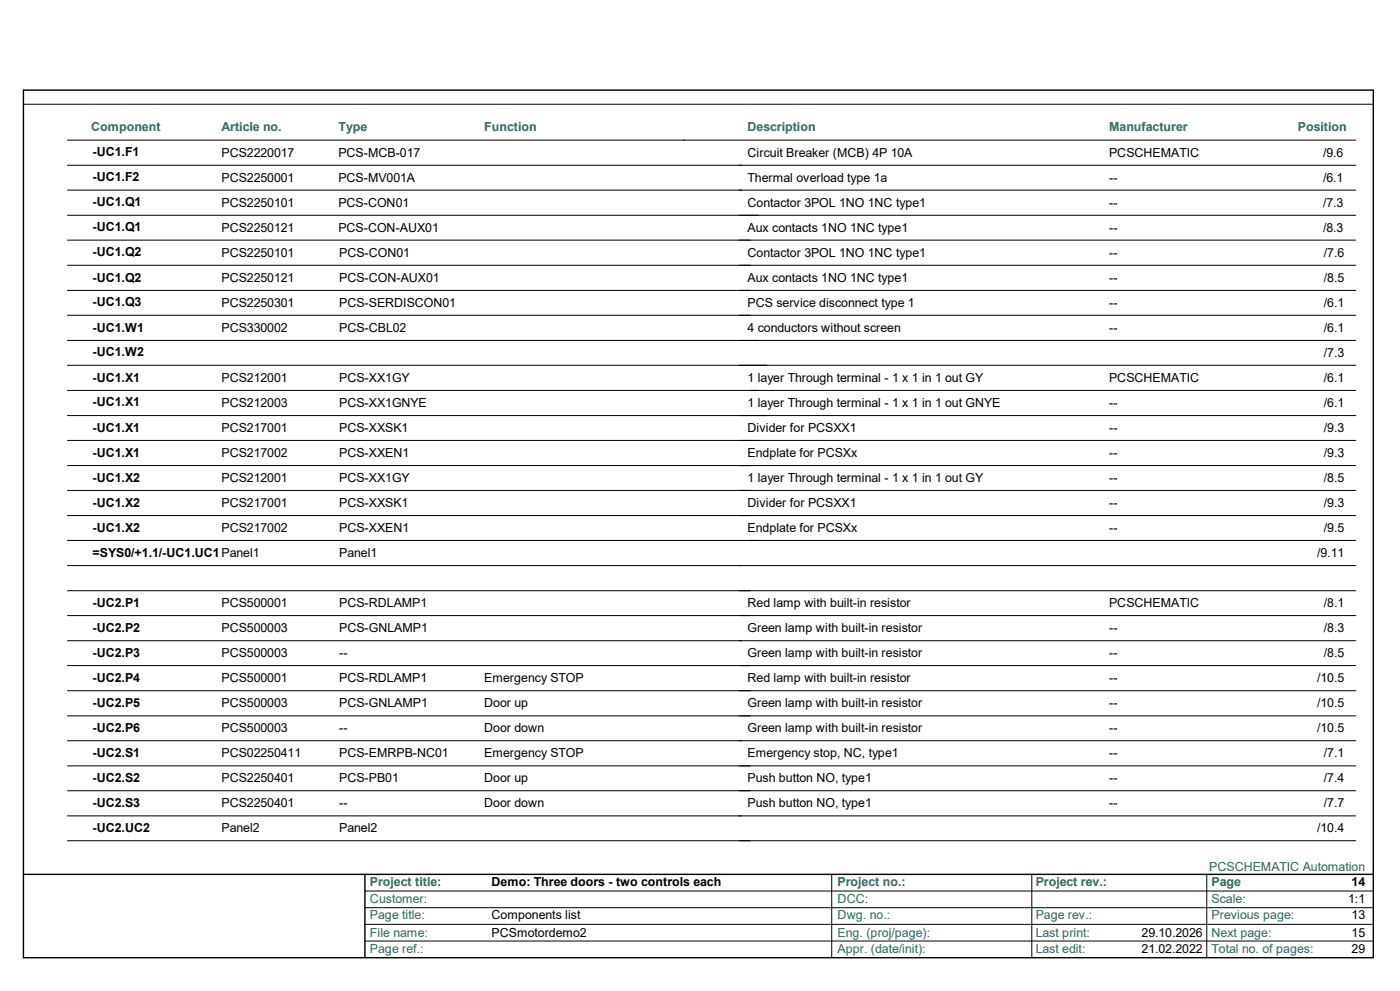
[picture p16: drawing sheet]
<svg xmlns="http://www.w3.org/2000/svg" width="420mm" height="297mm" viewBox="0 0 420 297" stroke-linecap="round" stroke-linejoin="round" font-family="sans-serif">
<defs><g id="words">
<g font-size="3.7" fill="#27675f">
<text x="27.3" y="39.4">Component</text>
<text x="66.5" y="39.4">Article no.</text>
<text x="101.5" y="39.4">Type</text>
<text x="145.3" y="39.4">Function</text>
<text x="224.3" y="39.4">Description</text>
<text x="332.7" y="39.4">Manufacturer</text>
<text x="389.4" y="39.4">Position</text>
<text x="362.8" y="260.9">PCSCHEMATIC Automation</text>
<text x="111" y="265.6">Project title:</text>
<text x="251.3" y="265.6">Project no.:</text>
<text x="310.7" y="265.6">Project rev.:</text>
<text x="363.5" y="265.6">Page</text>
<text x="111" y="270.7">Customer:</text>
<text x="111" y="275.5">Page title:</text>
<text x="251.3" y="275.5">Dwg. no.:</text>
<text x="251.3" y="270.7">DCC:</text>
<text x="310.7" y="275.5">Page rev.:</text>
<text x="363.5" y="275.5">Previous page:</text>
<text x="363.5" y="270.7">Scale:</text>
<text x="111" y="280.7">File name:</text>
<text x="251.3" y="280.7">Eng. (proj/page):</text>
<text x="310.7" y="280.7">Last print:</text>
<text x="363.5" y="280.7">Next page:</text>
<text x="111" y="285.5">Page ref.:</text>
<text x="251.3" y="285.5">Appr. (date/init):</text>
<text x="310.7" y="285.5">Last edit:</text>
<text x="363.5" y="285.5">Total no. of pages:</text>
</g>
<g font-size="3.7">
<text x="27.8" y="46.9">-UC1.F1</text>
<text x="66.5" y="47">PCS2220017</text>
<text x="101.5" y="47">PCS-MCB-017</text>
<text x="224.3" y="47">Circuit Breaker (MCB) 4P 10A</text>
<text x="332.7" y="47">PCSCHEMATIC</text>
<text x="396.9" y="47">/9.6</text>
<text x="27.8" y="54.3">-UC1.F2</text>
<text x="66.5" y="54.4">PCS2250001</text>
<text x="101.5" y="54.4">PCS-MV001A</text>
<text x="224.3" y="54.4">Thermal overload type 1a</text>
<text x="332.7" y="54.4">--</text>
<text x="396.9" y="54.4">/6.1</text>
<text x="27.8" y="61.9">-UC1.Q1</text>
<text x="66.5" y="62">PCS2250101</text>
<text x="101.5" y="62">PCS-CON01</text>
<text x="224.3" y="62">Contactor 3POL 1NO 1NC type1</text>
<text x="332.7" y="62">--</text>
<text x="396.9" y="62">/7.3</text>
<text x="27.8" y="69.3">-UC1.Q1</text>
<text x="66.5" y="69.4">PCS2250121</text>
<text x="101.5" y="69.4">PCS-CON-AUX01</text>
<text x="224.3" y="69.4">Aux contacts 1NO 1NC type1</text>
<text x="332.7" y="69.4">--</text>
<text x="396.9" y="69.4">/8.3</text>
<text x="27.8" y="76.9">-UC1.Q2</text>
<text x="66.5" y="77">PCS2250101</text>
<text x="101.8" y="77">PCS-CON01</text>
<text x="224.3" y="77">Contactor 3POL 1NO 1NC type1</text>
<text x="332.7" y="77">--</text>
<text x="397.2" y="77">/7.6</text>
<text x="27.8" y="84.4">-UC1.Q2</text>
<text x="66.5" y="84.5">PCS2250121</text>
<text x="101.8" y="84.5">PCS-CON-AUX01</text>
<text x="224.3" y="84.5">Aux contacts 1NO 1NC type1</text>
<text x="332.7" y="84.5">--</text>
<text x="397.2" y="84.5">/8.5</text>
<text x="27.8" y="91.9">-UC1.Q3</text>
<text x="66.5" y="91.9">PCS2250301</text>
<text x="101.8" y="91.9">PCS-SERDISCON01</text>
<text x="224.3" y="91.9">PCS service disconnect type 1</text>
<text x="332.7" y="91.9">--</text>
<text x="397.2" y="91.9">/6.1</text>
<text x="27.8" y="99.4">-UC1.W1</text>
<text x="66.5" y="99.5">PCS330002</text>
<text x="101.8" y="99.5">PCS-CBL02</text>
<text x="224.3" y="99.5">4 conductors without screen</text>
<text x="332.7" y="99.5">--</text>
<text x="397.2" y="99.5">/6.1</text>
<text x="27.8" y="106.8">-UC1.W2</text>
<text x="397.2" y="106.9">/7.3</text>
<text x="27.8" y="114.4">-UC1.X1</text>
<text x="66.5" y="114.5">PCS212001</text>
<text x="101.8" y="114.5">PCS-XX1GY</text>
<text x="224.3" y="114.5">1 layer Through terminal - 1 x 1 in 1 out GY</text>
<text x="332.7" y="114.5">PCSCHEMATIC</text>
<text x="397.2" y="114.5">/6.1</text>
<text x="27.8" y="121.8">-UC1.X1</text>
<text x="66.5" y="121.9">PCS212003</text>
<text x="101.8" y="121.9">PCS-XX1GNYE</text>
<text x="224.3" y="121.9">1 layer Through terminal - 1 x 1 in 1 out GNYE</text>
<text x="332.7" y="121.9">--</text>
<text x="397.2" y="121.9">/6.1</text>
<text x="27.8" y="129.4">-UC1.X1</text>
<text x="66.5" y="129.4">PCS217001</text>
<text x="101.8" y="129.4">PCS-XXSK1</text>
<text x="224.3" y="129.4">Divider for PCSXX1</text>
<text x="332.7" y="129.4">--</text>
<text x="397.2" y="129.4">/9.3</text>
<text x="27.8" y="136.9">-UC1.X1</text>
<text x="66.5" y="137">PCS217002</text>
<text x="101.8" y="137">PCS-XXEN1</text>
<text x="224.3" y="137">Endplate for PCSXx</text>
<text x="332.7" y="137">--</text>
<text x="397.2" y="137">/9.3</text>
<text x="27.8" y="144.3">-UC1.X2</text>
<text x="66.5" y="144.4">PCS212001</text>
<text x="101.8" y="144.4">PCS-XX1GY</text>
<text x="224.3" y="144.4">1 layer Through terminal - 1 x 1 in 1 out GY</text>
<text x="332.7" y="144.4">--</text>
<text x="397.2" y="144.4">/8.5</text>
<text x="27.8" y="151.9">-UC1.X2</text>
<text x="66.5" y="152">PCS217001</text>
<text x="101.8" y="152">PCS-XXSK1</text>
<text x="224.3" y="152">Divider for PCSXX1</text>
<text x="332.7" y="152">--</text>
<text x="397.2" y="152">/9.3</text>
<text x="27.8" y="159.3">-UC1.X2</text>
<text x="66.5" y="159.4">PCS217002</text>
<text x="101.8" y="159.4">PCS-XXEN1</text>
<text x="224.3" y="159.4">Endplate for PCSXx</text>
<text x="332.7" y="159.4">--</text>
<text x="397.2" y="159.4">/9.5</text>
<text x="27.8" y="166.9">=SYS0/+1.1/-UC1.UC1Panel1</text>
<text x="101.8" y="167">Panel1</text>
<text x="395.1" y="167">/9.11</text>
<text x="27.8" y="181.9">-UC2.P1</text>
<text x="66.5" y="181.9">PCS500001</text>
<text x="101.8" y="181.9">PCS-RDLAMP1</text>
<text x="224.3" y="181.9">Red lamp with built-in resistor</text>
<text x="332.7" y="181.9">PCSCHEMATIC</text>
<text x="397.2" y="181.9">/8.1</text>
<text x="27.8" y="189.4">-UC2.P2</text>
<text x="66.5" y="189.5">PCS500003</text>
<text x="101.8" y="189.5">PCS-GNLAMP1</text>
<text x="224.3" y="189.5">Green lamp with built-in resistor</text>
<text x="332.7" y="189.5">--</text>
<text x="397.2" y="189.5">/8.3</text>
<text x="27.8" y="196.8">-UC2.P3</text>
<text x="66.5" y="196.9">PCS500003</text>
<text x="101.8" y="196.9">--</text>
<text x="224.3" y="196.9">Green lamp with built-in resistor</text>
<text x="332.7" y="196.9">--</text>
<text x="397.2" y="196.9">/8.5</text>
<text x="27.8" y="204.4">-UC2.P4</text>
<text x="66.5" y="204.5">PCS500001</text>
<text x="101.8" y="204.5">PCS-RDLAMP1</text>
<text x="145.3" y="204.5">Emergency STOP</text>
<text x="224.3" y="204.5">Red lamp with built-in resistor</text>
<text x="332.7" y="204.5">--</text>
<text x="395.1" y="204.5">/10.5</text>
<text x="27.8" y="211.8">-UC2.P5</text>
<text x="66.5" y="211.9">PCS500003</text>
<text x="101.8" y="211.9">PCS-GNLAMP1</text>
<text x="145.3" y="211.9">Door up</text>
<text x="224.3" y="211.9">Green lamp with built-in resistor</text>
<text x="332.7" y="211.9">--</text>
<text x="395.1" y="211.9">/10.5</text>
<text x="27.8" y="219.4">-UC2.P6</text>
<text x="66.5" y="219.4">PCS500003</text>
<text x="101.8" y="219.4">--</text>
<text x="145.3" y="219.4">Door down</text>
<text x="224.3" y="219.4">Green lamp with built-in resistor</text>
<text x="332.7" y="219.4">--</text>
<text x="395.1" y="219.4">/10.5</text>
<text x="27.8" y="226.9">-UC2.S1</text>
<text x="66.5" y="227">PCS02250411</text>
<text x="101.8" y="227">PCS-EMRPB-NC01</text>
<text x="145.3" y="227">Emergency STOP</text>
<text x="224.3" y="227">Emergency stop, NC, type1</text>
<text x="332.7" y="227">--</text>
<text x="397.2" y="227">/7.1</text>
<text x="27.8" y="234.3">-UC2.S2</text>
<text x="66.5" y="234.4">PCS2250401</text>
<text x="101.8" y="234.4">PCS-PB01</text>
<text x="145.3" y="234.4">Door up</text>
<text x="224.3" y="234.4">Push button NO, type1</text>
<text x="332.7" y="234.4">--</text>
<text x="397.2" y="234.4">/7.4</text>
<text x="27.8" y="241.9">-UC2.S3</text>
<text x="66.5" y="242">PCS2250401</text>
<text x="101.8" y="242">--</text>
<text x="145.3" y="242">Door down</text>
<text x="224.3" y="242">Push button NO, type1</text>
<text x="332.7" y="242">--</text>
<text x="397.2" y="242">/7.7</text>
<text x="27.8" y="249.3">-UC2.UC2</text>
<text x="66.5" y="249.4">Panel2</text>
<text x="101.8" y="249.4">Panel2</text>
<text x="395.1" y="249.4">/10.4</text>
<text x="147.5" y="265.6">Demo: Three doors - two controls each</text>
<text x="405.5" y="265.6">14</text>
<text x="147.5" y="275.5">Components list</text>
<text x="404.5" y="270.7">1:1</text>
<text x="405.5" y="275.5">13</text>
<text x="147.5" y="280.7">PCSmotordemo2</text>
<text x="342.5" y="280.7">29.10.2026</text>
<text x="405.5" y="280.7">15</text>
<text x="342.5" y="285.5">21.02.2022</text>
<text x="405.5" y="285.5">29</text>
</g>
</g></defs>
<path d="M7 27h405v260h-405zM7 262h405M109.5 262v25" fill="none" stroke="#000" stroke-width=".42"/>
<g fill="none" stroke="#000" stroke-width=".3">
<path d="M7.3 31.2h404.7M20.2 42h386.5M20.2 49.5h386.5M20.2 57h386.5M20.2 64.5h386.5M20.2 72h386.5M20.2 79.5h386.5M20.2 87h386.5M20.2 94.5h386.5M20.2 102h386.5M20.2 109.5h386.5M20.2 117h386.5"/>
<path d="M20.2 124.5h386.5M20.2 132h386.5M20.2 139.5h386.5M20.2 147h386.5M20.2 154.5h386.5M20.2 162h386.5M20.2 169.5h386.5M20.2 177h386.5M20.2 184.5h386.5M20.2 192h386.5M20.2 199.5h386.5M20.2 207h386.5"/>
<path d="M20.2 214.5h386.5M20.2 222h386.5M20.2 229.5h386.5M20.2 237h386.5M20.2 244.5h386.5M20.2 252h386.5M109.5 272h302.2M109.5 277h302.2M109.5 267h302.5M249.5 262v25M309.5 262v25M362 262v25"/>
<path d="M109.5 282h302.2"/>
</g>
<use href="#words"/>
</svg>
